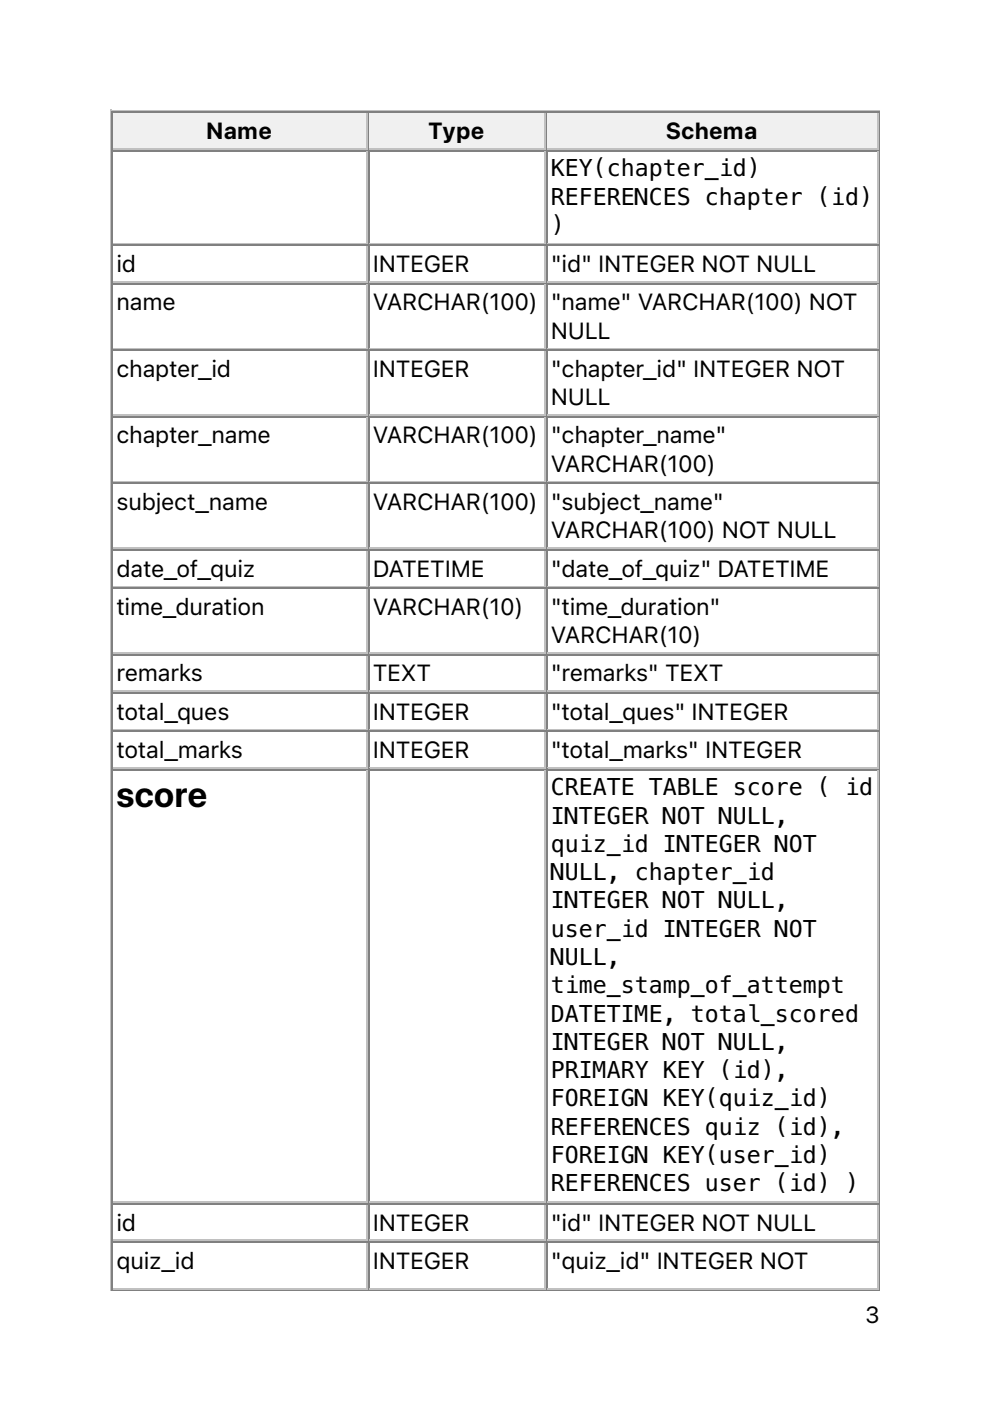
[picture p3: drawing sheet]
<svg xmlns="http://www.w3.org/2000/svg" width="210mm" height="297mm" viewBox="0 0 210 297" stroke-linecap="round" stroke-linejoin="round" font-family="sans-serif">
<defs><g id="words">
<text font-size="7.4" x="24.7" y="171.2">score</text>
<g font-size="4.9">
<text x="43.8" y="29.5">Name</text>
<text x="90.8" y="29.5">Type</text>
<text x="141.2" y="29.5">Schema</text>
<text x="116.8" y="37.4">KEY(chapter_id)</text>
<text x="116.8" y="43.4">REFERENCES chapter (id)</text>
<text x="116.8" y="49.4">)</text>
<text x="24.7" y="57.7">id</text>
<text x="79" y="57.7">INTEGER</text>
<text x="116.8" y="57.7">&quot;id&quot; INTEGER NOT NULL</text>
<text x="24.7" y="65.8">name</text>
<text x="79" y="65.8">VARCHAR(100)</text>
<text x="116.8" y="65.8">&quot;name&quot; VARCHAR(100) NOT</text>
<text x="116.8" y="71.8">NULL</text>
<text x="24.7" y="79.9">chapter_id</text>
<text x="79" y="79.9">INTEGER</text>
<text x="116.8" y="79.9">&quot;chapter_id&quot; INTEGER NOT</text>
<text x="116.8" y="85.9">NULL</text>
<text x="24.7" y="94">chapter_name</text>
<text x="79" y="94">VARCHAR(100)</text>
<text x="116.8" y="94">&quot;chapter_name&quot;</text>
<text x="116.8" y="100">VARCHAR(100)</text>
<text x="24.7" y="108.1">subject_name</text>
<text x="79" y="108.1">VARCHAR(100)</text>
<text x="116.8" y="108.1">&quot;subject_name&quot;</text>
<text x="116.8" y="114.1">VARCHAR(100) NOT NULL</text>
<text x="24.7" y="122.2">date_of_quiz</text>
<text x="79" y="122.2">DATETIME</text>
<text x="116.8" y="122.2">&quot;date_of_quiz&quot; DATETIME</text>
<text x="24.7" y="130.4">time_duration</text>
<text x="79" y="130.4">VARCHAR(10)</text>
<text x="116.8" y="130.4">&quot;time_duration&quot;</text>
<text x="116.8" y="136.4">VARCHAR(10)</text>
<text x="24.7" y="144.5">remarks</text>
<text x="79" y="144.5">TEXT</text>
<text x="116.8" y="144.5">&quot;remarks&quot; TEXT</text>
<text x="24.7" y="152.6">total_ques</text>
<text x="79" y="152.6">INTEGER</text>
<text x="116.8" y="152.6">&quot;total_ques&quot; INTEGER</text>
<text x="24.7" y="160.7">total_marks</text>
<text x="79" y="160.7">INTEGER</text>
<text x="116.8" y="160.7">&quot;total_marks&quot; INTEGER</text>
<text x="116.8" y="168.6">CREATE TABLE score ( id</text>
<text x="116.8" y="174.6">INTEGER NOT NULL,</text>
<text x="116.8" y="180.6">quiz_id INTEGER NOT</text>
<text x="116.8" y="186.6">NULL, chapter_id</text>
<text x="116.8" y="192.6">INTEGER NOT NULL,</text>
<text x="116.8" y="198.6">user_id INTEGER NOT</text>
<text x="116.8" y="204.6">NULL,</text>
<text x="116.8" y="210.6">time_stamp_of_attempt</text>
<text x="116.8" y="216.6">DATETIME, total_scored</text>
<text x="116.8" y="222.6">INTEGER NOT NULL,</text>
<text x="116.8" y="228.6">PRIMARY KEY (id),</text>
<text x="116.8" y="234.6">FOREIGN KEY(quiz_id)</text>
<text x="116.8" y="240.6">REFERENCES quiz (id),</text>
<text x="116.8" y="246.6">FOREIGN KEY(user_id)</text>
<text x="116.8" y="252.6">REFERENCES user (id) )</text>
<text x="24.7" y="260.9">id</text>
<text x="79" y="260.9">INTEGER</text>
<text x="116.8" y="260.9">&quot;id&quot; INTEGER NOT NULL</text>
<text x="24.7" y="269">quiz_id</text>
<text x="79" y="269">INTEGER</text>
<text x="116.8" y="269">&quot;quiz_id&quot; INTEGER NOT</text>
<text x="183.4" y="280.5">3</text>
</g>
</g></defs>
<path d="M23.5 23.3v250.5M23.6 23.5h163M24 31.6h54M77.8 24v7.4" fill="none" stroke="#c0c0c0" stroke-width=".35"/>
<path d="M23.8 23.6v8.2M24 23.8h54M186.4 23.6v249.8M23.6 273.6h163" fill="none" stroke="#808080" stroke-width=".35"/>
<g fill="#f0f0f0">
<path d="M24 24h53.6v7.4h-53.6z"/>
<path d="M43.7 24.7h14.2v6h-14.2z"/>
</g>
<path d="M78.1 23.6v8.2M78.3 23.8h37.4" fill="none" stroke="#808080" stroke-width=".35"/>
<path d="M78.3 31.6h37.4M115.5 24v7.4" fill="none" stroke="#c0c0c0" stroke-width=".35"/>
<g fill="#f0f0f0">
<path d="M78.3 24h37.1v7.4h-37.1z"/>
<path d="M90.7 24.7h12.3v6h-12.3z"/>
</g>
<path d="M115.9 23.6v8.2M116.1 23.8h70.2" fill="none" stroke="#808080" stroke-width=".35"/>
<path d="M116.1 31.6h70.2M186.1 24v7.4" fill="none" stroke="#c0c0c0" stroke-width=".35"/>
<g fill="#f0f0f0">
<path d="M116.1 24h69.8v7.4h-69.8z"/>
<path d="M141.1 24.7h19.8v6h-19.8z"/>
</g>
<g fill="none" stroke="#808080" stroke-width=".35">
<path d="M23.8 31.8v241.6M24 31.9h54M78.1 31.8v241.6M78.3 31.9h37.4M115.9 31.8v241.6M116.1 31.9h70.2M24 52h54M78.3 52h37.4M116.1 52h70.2M24 60.1h54M24 74.3h54M78.3 60.1h37.4"/>
<path d="M78.3 74.3h37.4M116.1 60.1h70.2M116.1 74.3h70.2M24 88.4h54M78.3 88.4h37.4M116.1 88.4h70.2M24 102.5h54M24 116.6h54M78.3 102.5h37.4M78.3 116.6h37.4M116.1 102.5h70.2M116.1 116.6h70.2"/>
<path d="M24 124.7h54M24 138.8h54M78.3 124.7h37.4M78.3 138.8h37.4M116.1 124.7h70.2M116.1 138.8h70.2M24 146.9h54M24 155h54M78.3 146.9h37.4M78.3 155h37.4M116.1 146.9h70.2M116.1 155h70.2"/>
<path d="M24 163.2h54M78.3 163.2h37.4M116.1 163.2h70.2M24 255.2h54M78.3 255.2h37.4M116.1 255.2h70.2M24 263.3h54M78.3 263.3h37.4M116.1 263.3h70.2"/>
</g>
<g fill="none" stroke="#c0c0c0" stroke-width=".35">
<path d="M77.8 32.1v19.4M115.5 32.1v19.4M186.1 32.1v19.4M24 51.7h54M24 59.8h54M77.8 52.2v7.4M78.3 51.7h37.4M78.3 59.8h37.4M115.5 52.2v7.4M116.1 51.7h70.2M116.1 59.8h70.2M186.1 52.2v7.4"/>
<path d="M24 73.9h54M77.8 60.3v13.4M77.8 74.4v13.4M78.3 73.9h37.4M115.5 60.3v13.4M115.5 74.4v13.4M116.1 73.9h70.2M186.1 60.3v13.4M186.1 74.4v13.4M24 88h54M77.8 88.5v13.5M78.3 88h37.4"/>
<path d="M115.5 88.5v13.5M116.1 88h70.2M186.1 88.5v13.5M24 102.1h54M24 116.2h54M77.8 102.7v13.4M77.8 116.8v7.4M78.3 102.1h37.4M78.3 116.2h37.4M115.5 102.7v13.4M115.5 116.8v7.4M116.1 102.1h70.2"/>
<path d="M116.1 116.2h70.2M186.1 102.7v13.4M186.1 116.8v7.4M24 124.4h54M24 138.5h54M77.8 124.9v13.4M77.8 139v7.4M78.3 124.4h37.4M78.3 138.5h37.4M115.5 124.9v13.4M115.5 139v7.4M116.1 124.4h70.2"/>
<path d="M116.1 138.5h70.2M186.1 124.9v13.4M186.1 139v7.4M24 146.6h54M24 154.7h54M77.8 147.1v7.4M77.8 155.2v7.4M78.3 146.6h37.4M78.3 154.7h37.4M115.5 147.1v7.4M115.5 155.2v7.4M116.1 146.6h70.2"/>
<path d="M116.1 154.7h70.2M186.1 147.1v7.4M186.1 155.2v7.4M24 162.8h54M77.8 163.3v91.4M78.3 162.8h37.4M115.5 163.3v91.4M116.1 162.8h70.2M186.1 163.3v91.4M24 254.9h54M77.8 255.4v7.4M78.3 254.9h37.4"/>
<path d="M115.5 255.4v7.4M116.1 254.9h70.2M186.1 255.4v7.4M24 263h54M24 273.2h54M77.8 263.5v9.5M78.3 263h37.4M78.3 273.2h37.4M115.5 263.5v9.5M116.1 263h70.2M116.1 273.2h70.2M186.1 263.5v9.5"/>
</g>
<use href="#words"/>
</svg>
